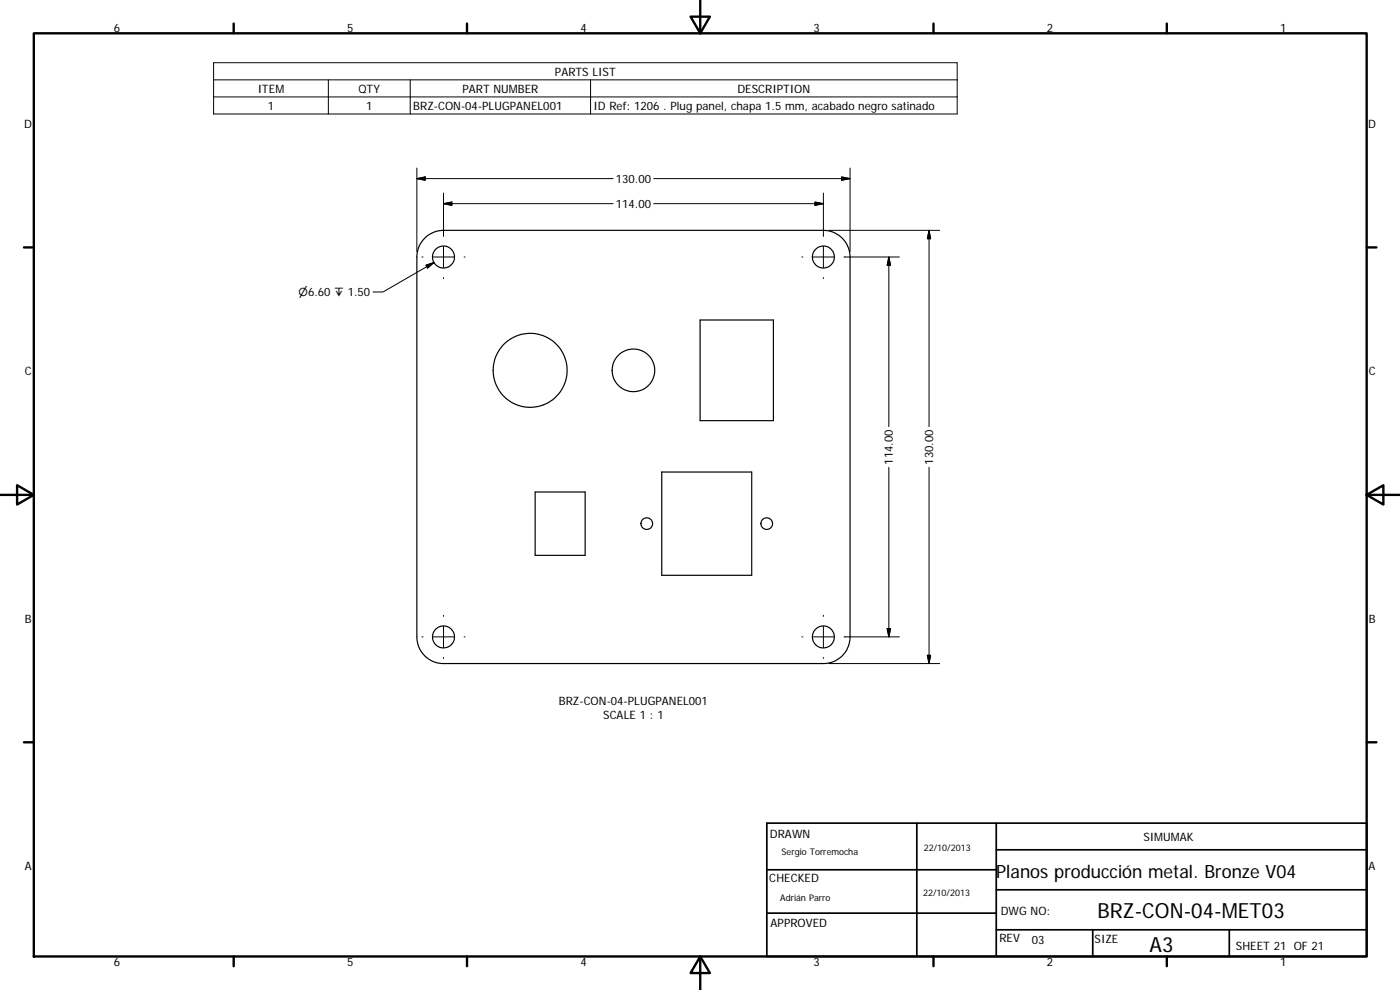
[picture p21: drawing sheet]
<svg xmlns="http://www.w3.org/2000/svg" width="420mm" height="297mm" viewBox="0 0 420 297" stroke-linecap="round" stroke-linejoin="round" font-family="sans-serif">
<defs><g id="words">
<g font-size="6.3">
<text x="329.4" y="275.4">BRZ-CON-04-MET03</text>
<text x="345" y="285.6">A3</text>
</g>
<text font-size="5.5" x="298.9" y="263.4">Planos producción metal. Bronze V04</text>
<g font-size="3.5">
<text x="34.2" y="9.6">6</text>
<text x="104.2" y="9.6">5</text>
<text x="174.2" y="9.6">4</text>
<text x="244.2" y="9.6">3</text>
<text x="314.2" y="9.6">2</text>
<text x="384.2" y="9.6">1</text>
<text x="166.5" y="22.7">PARTS LIST</text>
<text x="77.3" y="27.8">ITEM</text>
<text x="107.6" y="27.8">QTY</text>
<text x="138.8" y="27.8">PART NUMBER</text>
<text x="221.3" y="27.8">DESCRIPTION</text>
<text x="80.4" y="32.9">1</text>
<text x="109.9" y="32.9">1</text>
<text x="124" y="33">BRZ-CON-04-PLUGPANEL001</text>
<text x="178.1" y="33">ID Ref: 1206 . Plug panel, chapa 1.5 mm, acabado negro satinado</text>
<text x="7.3" y="38.4">D</text>
<text x="410.6" y="38.4">D</text>
<text x="184.8" y="54.9">130.00</text>
<text x="184.8" y="62.4">114.00</text>
<text x="7.4" y="112.6">C</text>
<text x="410.8" y="112.6">C</text>
<text x="268" y="139.4" transform="rotate(-90 268 139.4)">114.00</text>
<text x="280" y="139.4" transform="rotate(-90 280 139.4)">130.00</text>
<text x="7.4" y="186.9">B</text>
<text x="410.8" y="186.9">B</text>
<text x="167.7" y="211.5">BRZ-CON-04-PLUGPANEL001</text>
<text x="181" y="215.6">SCALE 1 : 1</text>
<text x="231.1" y="251.4">DRAWN</text>
<text x="343.2" y="252.3">SIMUMAK</text>
<text x="7.4" y="261.1">A</text>
<text x="410.8" y="261.1">A</text>
<text x="230.9" y="264.6">CHECKED</text>
<text x="300.3" y="274.5">DWG NO:</text>
<text x="231.3" y="278.2">APPROVED</text>
<text x="299.9" y="282.6">REV</text>
<text x="309.7" y="283.3">03</text>
<text x="328.5" y="283">SIZE</text>
<text x="370.9" y="285.1">SHEET 21 OF 21</text>
<text x="34.2" y="289.9">6</text>
<text x="104.2" y="289.9">5</text>
<text x="174.2" y="289.9">4</text>
<text x="244.2" y="289.9">3</text>
<text x="314.2" y="289.9">2</text>
<text x="384.2" y="289.9">1</text>
</g>
<text font-size="3.3" x="89.6" y="88.9">⌀6.60 ↧ 1.50</text>
<g font-size="2.7">
<text x="234.5" y="256.6">Sergio Torremocha</text>
<text x="277.3" y="255.2">22/10/2013</text>
<text x="277" y="268.7">22/10/2013</text>
<text x="234.2" y="270.2">Adrián Parro</text>
</g>
</g></defs>
<g fill="none" stroke="#000" stroke-width=".36">
<path d="M127.5 71.5a8 8 0 0 1 5.6-2.4h114a8 8 0 0 1 8 8v114a7.9 7.9 0 0 1-8 8h-114a8 8 0 0 1-8-8v-114a8 8 0 0 1 2.4-5.6zM210.1 96h22v30.2h-22zM160.6 147.6h15v19h-15zM198.6 141.6h27v31h-27z"/>
<circle cx="133.1" cy="77.1" r="3.3"/>
<circle cx="247.1" cy="77.1" r="3.3"/>
<circle cx="159.1" cy="111.1" r="11.1"/>
<circle cx="190.1" cy="111.1" r="6.4"/>
<circle cx="194.1" cy="157.1" r="1.76"/>
<circle cx="230.1" cy="157.1" r="1.75"/>
<circle cx="133.1" cy="191.1" r="3.3"/>
<circle cx="247.1" cy="191.1" r="3.3"/>
</g>
<g fill="none" stroke="#000" stroke-width=".71">
<path d="M10.1 10h400.1v277h-400.1zM70.1 7.1v2.9M140.2 7.1v2.9M207.3 5h5.8l-2.9 5zM210.2 0v10M280.2 7.1v2.9M350.2 7.1v2.9M7.2 74.2h2.9M410.2 74.2h2.9M.2 148.5h9.9M5.1 145.6l5 2.9-5 2.9zM410.2 148.5l5-2.9v5.8z"/>
<path d="M410.2 148.5h9.9M7.2 222.7h2.9M410.2 222.7h2.9M70.1 287v2.9M140.2 287v2.9M210.2 287l2.9 5h-5.8zM210.2 287v10M280.2 287v2.9M350.2 287v2.9"/>
</g>
<path d="M230.1 247h180.1v40h-180.1zM275.2 247v40M299 255h111.2M299 247v40M230.1 274h68.9M230.1 261h68.9M299 279h111.2M299 267h111.2M327.9 279v8M368.9 279v8" fill="none" stroke="#000" stroke-width=".51"/>
<g fill="none" stroke="#000" stroke-width=".3">
<path d="M64.1 18.8h223.2v15.4h-223.2zM64.1 24h223.2M64.1 29.1h223.2M98.5 24v10.2M123.1 24v10.2M177.2 24v10.2M125.1 53.6l2.5-.5v1zM125.1 53.6h58.9M125.1 50.4v25.1M133.1 57.9v13M196.2 53.6h58.9M247.1 57.9v13"/>
<path d="M252.6 53.1l2.5 .5-2.5 .5zM255.1 50.4v25.1M126.6 77.1h.3M127.8 79.6l2.4-.8-1.9 1.6zM129.9 77.1h6.4M130.2 78.8l-15.3 8.8h-3M133.1 73.9v6.4M133.1 61.1l2.5-.5v1zM133.1 61.1h50.9M139.3 77.1h.3M196.2 61.1h50.9M240.6 77.1h.3"/>
<path d="M243.9 77.1h6.4M244.6 60.6l2.5 .5-2.5 .5zM247.1 73.9v6.4M248.7 69.1h33.3M266.8 77.1v50.9M266.8 77.1l.5 2.5h-1.1zM269.9 77.1h-16.6M278.8 69.1v58.9M278.8 69.1l.5 2.5h-1zM133.1 83.3v.3M247.1 83.3v.3M266.8 140.2v50.9"/>
<path d="M278.8 140.2v58.9M126.6 191.1h.3M129.9 191.1h6.4M133.1 184.6v.3M133.1 187.9v6.4M133.1 197.3v.3M139.3 191.1h.3M240.6 191.1h.3M243.9 191.1h6.4M247.1 184.6v.3M247.1 187.9v6.4M247.1 197.3v.3"/>
<path d="M248.7 199.1h33.3M253.3 191.1h16.6M266.2 188.6h1.1l-.5 2.5zM278.3 196.6h1l-.5 2.5z"/>
</g>
<path d="M125.1 53.6l2.5-.5v1zM252.6 53.1l2.5 .5-2.5 .5zM133.1 61.1l2.5-.5v1zM244.6 60.6l2.5 .5-2.5 .5zM266.8 77.1l.5 2.5h-1.1zM278.8 69.1l.5 2.5h-1zM127.8 79.6l2.4-.8-1.9 1.6zM266.2 188.6h1.1l-.5 2.5zM278.3 196.6h1l-.5 2.5z" fill="#000" stroke="#000" stroke-width=".3"/>
<use href="#words"/>
</svg>
